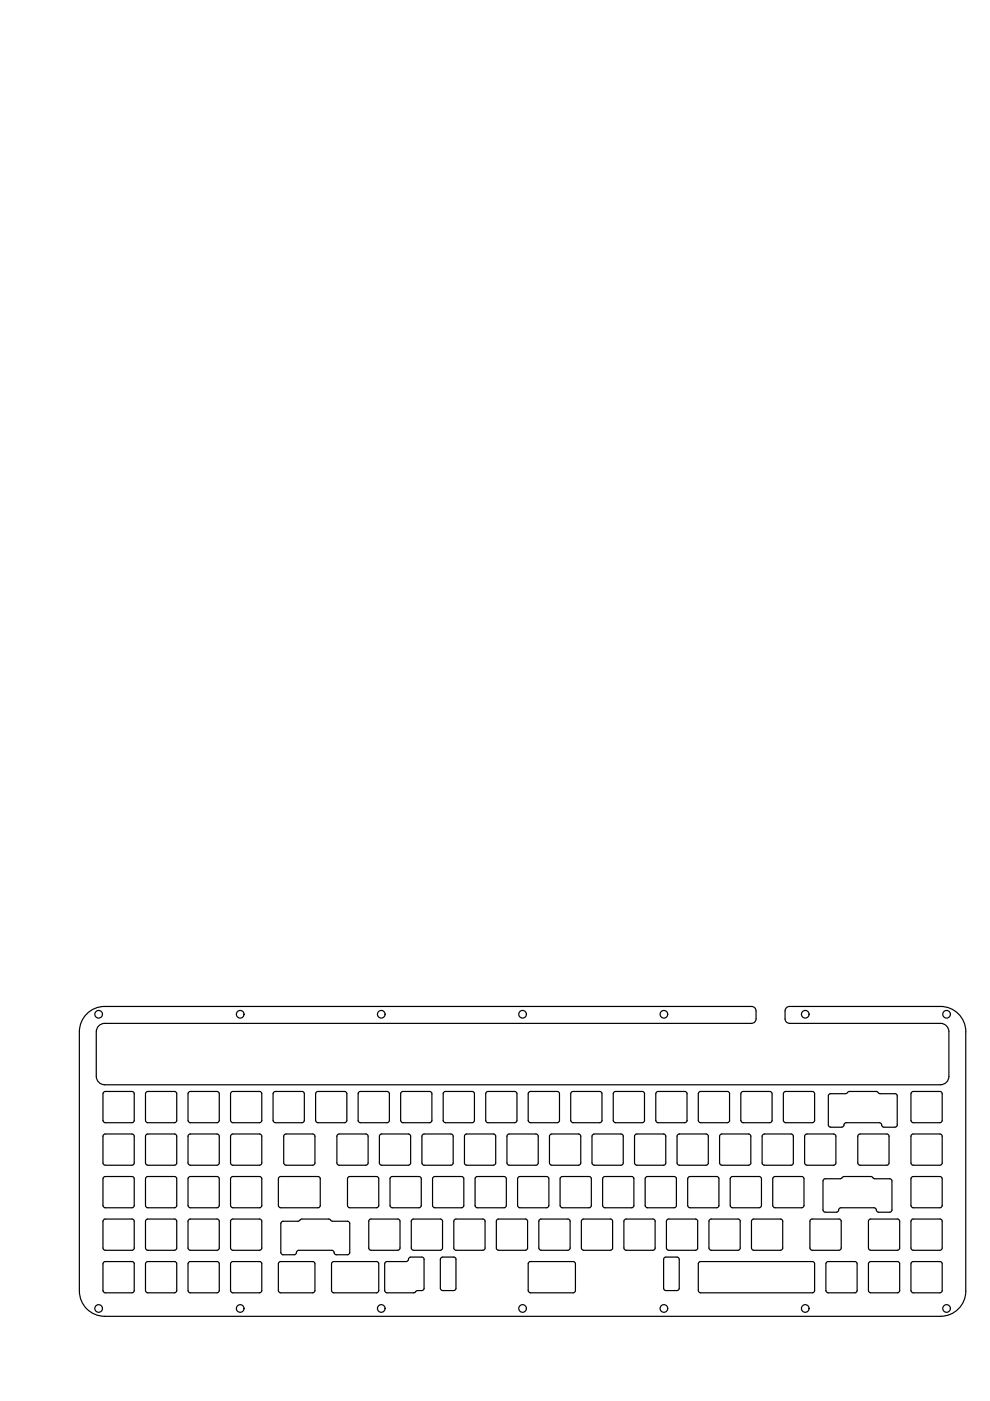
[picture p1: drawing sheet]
<svg xmlns="http://www.w3.org/2000/svg" width="210mm" height="297mm" viewBox="0 0 210 297" stroke-linecap="round" stroke-linejoin="round" font-family="sans-serif">
<!-- layer: 0 -->
<g fill="none" stroke="#000" stroke-width=".25">
<path d="M16.8 218.7v55M22.2 213.4h137.2a.95 .95 0 0 1 .9 .9v1.7a.95 .95 0 0 1-.9 1h-137.2M22.2 213.4a5.3 5.3 0 0 0-5.4 5.3M22.2 217a1.76 1.76 0 0 0-1.8 1.7v9.5a1.78 1.78 0 0 0 1.8 1.8M21.9 231.6l.4-.2 5.9 .1 .3 .4-.1 5.9-.4 .2h-5.9l-.3-.4zM22.2 230h177.2a1.76 1.76 0 0 0 1.8-1.8v-9.5a1.76 1.76 0 0 0-1.8-1.7h-32a.95 .95 0 0 1-.9-1v-1.7a.95 .95 0 0 1 .9-.9h32a5.3 5.3 0 0 1 5.4 5.3v55a5.3 5.3 0 0 1-5.4 5.4h-177.2M30.9 231.6l.4-.2 5.9 .1 .3 .4-.1 5.9-.4 .2h-5.9l-.3-.4zM39.9 231.6l.4-.2 6 .1 .2 .4-.1 5.9-.4 .2h-5.9l-.2-.4zM49 231.6l.4-.2 5.9 .1 .2 .4-.1 5.9-.4 .2h-5.9l-.2-.4zM58 231.6l.4-.2 5.9 .1 .2 .4v5.9l-.5 .2h-5.9l-.2-.4zM66.9 231.9v5.7M66.9 237.6l.1 .2 .4 .2h5.7"/>
<path d="M73.1 231.4h-5.7l-.4 .2-.1 .3M73.1 231.4l.4 .2v.3v5.7l-.2 .4h-.2M76 231.6l.4-.2 5.9 .1 .3 .4-.1 5.9-.4 .2h-5.9l-.3-.4zM85.4 231.4h5.7l.2 .1 .3 .4v5.7l-.3 .4h-5.9M85.4 231.4l-.4 .2-.1 .3v5.7l.3 .4h.2M94.2 231.5l5.9-.1 .4 .2 .1 6-.2 .4h-6l-.4-.2v-5.9zM103.2 231.5l5.9-.1 .4 .2 .1 6-.2 .4h-5.9l-.5-.2v-5.9zM112.2 231.5l6-.1 .4 .2v6l-.2 .4h-5.9l-.4-.2-.1-5.9zM121.3 231.5l5.9-.1 .4 .2v6l-.2 .4h-5.9l-.4-.2-.1-5.9zM130.3 231.5l5.9-.1 .4 .2 .1 6-.3 .4h-5.9l-.4-.2-.1-5.9zM139.3 231.5l5.9-.1 .4 .2 .1 6-.3 .4h-5.9l-.4-.2v-5.9zM154.2 231.4h-5.7l-.2 .1-.2 .4v5.7l.2 .4h5.9"/>
<path d="M154.2 231.4l.4 .2 .1 .3v5.7l-.2 .4h-.3M157.1 231.9v5.7M157.1 231.9l.2-.4 .3-.1 5.9 .1 .2 .4v5.7l-.2 .4h-.3h-5.6l-.5-.2v-.2M166.1 231.9v5.7M166.1 237.6l.2 .4h.3M166.6 231.4h5.6M166.6 238h5.6M166.6 231.4l-.3 .1-.2 .4M172.2 231.4l.3 .1 .2 .4v5.7l-.2 .4h-.3M175.6 232.4l.1 6.3 .4 .3h2.4a.64 .64 0 0 0 .5-.7l.4-.3h7.1a.63 .63 0 0 1 .5 .7l.4 .3h2.4l.4-.3v-6.3M186.2 231.6l-.4-.2h-5.7l-.8 .5h-3.2h-.2l-.3 .4M186.2 231.6l.4 .3h3.2h.2l.2 .4"/>
<path d="M193.2 231.6l.4-.2 5.9 .1 .3 .4-.1 5.9-.4 .2h-5.9l-.3-.4zM21.9 240.7l.4-.3 5.9 .1 .3 .4-.1 5.9-.4 .3-5.9-.1-.3-.4zM21.9 249.7l.4-.3 5.9 .1 .3 .4-.1 5.9-.4 .3-5.9-.1-.3-.4zM21.9 258.7l.4-.2h5.9l.3 .4-.1 5.9-.4 .3-5.9-.1-.3-.4zM30.9 240.7l.4-.3 5.9 .1 .3 .4-.1 5.9-.4 .3-5.9-.1-.3-.4zM30.9 249.7l.4-.3 5.9 .1 .3 .4-.1 5.9-.4 .3-5.9-.1-.3-.4zM30.9 258.7l.4-.2h5.9l.3 .4-.1 5.9-.4 .3-5.9-.1-.3-.4zM39.9 240.7l.4-.3 6 .1 .2 .4-.1 5.9-.4 .3-5.9-.1-.2-.4zM39.9 249.7l.4-.3 6 .1 .2 .4-.1 5.9-.4 .3-5.9-.1-.2-.4zM39.9 258.7l.4-.2h6l.2 .4-.1 5.9-.4 .3-5.9-.1-.2-.4zM49 240.7l.4-.3 5.9 .1 .2 .4-.1 5.9-.4 .3-5.9-.1-.2-.4zM49 249.7l.4-.3 5.9 .1 .2 .4-.1 5.9-.4 .3-5.9-.1-.2-.4z"/>
<path d="M49 258.7l.4-.2h5.9l.2 .4-.1 5.9-.4 .3-5.9-.1-.2-.4zM59 249.9v5.7M59 255.6l.1 .2 .4 .3M59.5 249.4l8.2 .1 .2 .4v5.7l-.2 .4-.3 .1h-7.9M59.5 249.4l-.4 .3-.1 .2M60.2 240.7l.4-.3 5.9 .1 .3 .4-.1 5.9-.4 .3-5.9-.1-.2-.4zM70.1 258.7l.4 .2h3.2l.4 .3 .1 .2-.1 6.4-.4 .2h-2.4a.63 .63 0 0 1-.5-.7l-.4-.2M70.1 258.7l-.4-.2h-5.7l-.8 .4-3.4 .1-.3 .4 .1 6.4 .4 .2h2.4a.65 .65 0 0 0 .5-.7l.4-.2h7.1M71.4 240.9v5.7M71.4 246.6l.1 .2 .4 .2M71.9 240.4h5.7M71.9 247.1h5.7"/>
<path d="M71.9 240.4l-.2 .1-.3 .4M73.7 249.7l.4-.3 6 .1 .2 .4-.1 5.9-.4 .3-5.9-.1-.2-.4zM77.6 240.4l.2 .1 .2 .4v5.7l-.2 .4h-.2M78.3 258.7l.4-.2h5.9l.2 .4-.1 5.9-.4 .3-5.9-.1-.2-.4zM80.5 240.7l.4-.3 5.9 .1 .3 .4-.1 5.9-.4 .3-5.9-.1-.3-.4zM82.8 249.7l.4-.3 5.9 .1 .2 .4v5.9l-.5 .3-5.9-.1-.2-.4zM87.3 258.7l.4-.2h5.9l.2 .4v5.9l-.4 .3-6-.1-.2-.4zM89.9 240.4h5.7l.4 .3 .1 .2v5.7l-.3 .4-5.9 .1M89.9 240.4l-.4 .3v.2v5.7l.2 .4h.2M91.9 249.5l6-.1 .4 .3v5.9l-.2 .4-5.9 .1-.4-.3-.1-5.9zM96.5 258.5h5.9l.4 .2v5.9l-.2 .4-5.9 .1-.4-.3-.1-5.9zM98.7 240.5l5.9-.1 .4 .3 .1 5.9-.2 .4h-6l-.4-.2v-5.9z"/>
<path d="M101 249.5l5.9-.1 .4 .3 .1 5.9-.3 .4-5.9 .1-.4-.3-.1-5.9zM105.5 258.5h5.9l.4 .2 .1 5.9-.3 .4-5.9 .1-.4-.3-.1-5.9zM107.7 240.5l5.9-.1 .5 .3v5.9l-.2 .4h-5.9l-.4-.2-.1-5.9zM114.2 258.9v5.7M114.3 258.9l.2-.4h.2h5.7l.4 .2 .1 .2v5.7l-.3 .4-5.9 .1-.4-.3v-.2M115.9 249.4h-5.7l-.2 .1-.3 .4v5.7l.3 .4 5.9 .1M115.9 249.4l.4 .3 .1 .2v5.7l-.3 .4-.2 .1M116.7 240.5l6-.1 .4 .3v5.9l-.2 .4h-5.9l-.4-.2-.1-5.9zM118.8 249.9v5.7M118.8 255.6v.2l.4 .3h5.7l.3-.1 .2-.4M118.8 249.9v-.2l.4-.3h5.7l.3 .1 .2 .4M123.3 258.9v5.7"/>
<path d="M123.7 258.5h5.7h.3l.2 .4M123.7 258.5h-.2l-.2 .4M125.4 249.9v5.7M125.8 240.5l5.9-.1 .4 .3 .1 5.9-.3 .4h-5.9l-.4-.2-.1-5.9zM127.8 249.9v5.7M127.8 255.6l.2 .4 .3 .1M128.2 249.4h5.7l.3 .1 .2 .4M128.3 249.4l-.3 .1-.2 .4M129.9 258.9v5.7M132.5 258.5h5.9l.4 .2 .1 5.9-.2 .4-5.9 .1-.4-.3-.1-5.9zM134.4 249.9v5.7M134.4 255.6l-.2 .4-.3 .1h-5.7"/>
<path d="M134.8 240.5l5.9-.1 .4 .3 .1 5.9-.3 .4h-5.9l-.4-.2-.1-5.9zM137 249.5l6-.1 .4 .3v5.9l-.2 .4-5.9 .1-.4-.3-.1-5.9zM141.5 258.5h6l.4 .2v5.9l-.2 .4-5.9 .1-.4-.3-.1-5.9zM143.8 240.5l5.9-.1 .4 .3 .1 5.9-.2 .4h-6l-.4-.2v-5.9zM146 249.5l6-.1 .4 .3v5.9l-.2 .4-5.9 .1-.4-.3-.1-5.9zM150.6 258.5h5.9l.4 .2v5.9l-.2 .4-5.9 .1-.4-.3-.1-5.9zM155.1 249.5l5.9-.1 .4 .3v5.9l-.2 .4-5.9 .1-.4-.3-.1-5.9zM158.7 240.4l-5.9 .1-.2 .4v5.7l.2 .4h.2l5.7 .1M158.7 240.4l.3 .1 .2 .4v5.7l-.1 .2-.4 .2M159.6 258.5h5.9l.4 .2 .1 5.9-.3 .4-5.9 .1-.4-.3-.1-5.9zM161.6 240.9v5.7M161.6 246.6l.2 .4h.3l5.6 .1"/>
<path d="M164.1 249.5l5.9-.1 .4 .3 .1 5.9-.3 .4-5.9 .1-.4-.3-.1-5.9zM167.7 240.4h-5.6l-.3 .1-.2 .4M167.7 240.4l.4 .3 .1 .2v5.7l-.2 .4h-.3M171.1 240.4h5.7l.4 .3v.2v5.7l-.2 .4-5.9 .1M171.1 240.4l-.3 .1-.2 .4v5.7l.2 .4h.3M172 258.5h5.9l.4 .2 .1 5.9-.3 .4-5.9 .1-.4-.3-.1-5.9zM178.3 256.1h-.2l-.3 .4M181.9 240.7l.5-.3 5.9 .1 .2 .4-.1 5.9-.4 .3-5.9-.1-.2-.4zM184.2 258.7l.4-.2h5.9l.3 .4-.1 5.9-.4 .3-5.9-.1-.3-.4zM184.6 249.4h-5.6l-.9 .5h-3.1l-.4 .2v6.7l.4 .2h2.3l.3-.1 .2-.4M184.6 249.4l.9 .5h3.1l.4 .2 .1 .3-.1 6.4-.4 .2h-2.3a.65 .65 0 0 1-.6-.7l-.4-.2h-7M193.2 249.7l.4-.3 5.9 .1 .3 .4-.1 5.9-.4 .3-5.9-.1-.3-.4z"/>
<path d="M193.2 240.7l.4-.3 5.9 .1 .3 .4-.1 5.9-.4 .3-5.9-.1-.3-.4zM193.2 258.7l.4-.2h5.9l.3 .4-.1 5.9-.4 .3-5.9-.1-.2-.4zM16.8 273.7a5.3 5.3 0 0 0 5.4 5.4M21.9 267.7l.4-.2h5.9l.3 .4-.1 6-.4 .2-5.9-.1-.3-.4zM30.9 267.7l.4-.2h5.9l.3 .4-.1 6-.4 .2-5.9-.1-.3-.4zM39.9 267.7l.4-.2h6l.2 .4-.1 6-.4 .2-5.9-.1-.2-.4zM49 267.7l.4-.2h5.9l.2 .4-.1 6-.4 .2-5.9-.1-.2-.4zM59 267.9v5.7M59 273.6l.3 .4 .2 .1M59.5 267.5h6.8h.2l.3 .4v5.7l-.3 .4-7 .1M59.5 267.5l-.4 .2-.1 .2M70.4 267.7l.4-.2h9.3l.2 .4-.1 6-.4 .2-9.3-.1-.2-.4z"/>
<path d="M89.4 266.5h-2.3a.65 .65 0 0 0-.6 .7l-.4 .3h-4.1l-.4 .2v6.2l.4 .2h5.7l.7-.4 1-.1M89.5 266.5l.4 .3v.2v6.1l-.2 .5h-.2M93.4 267v6.2M93.4 267v-.2l.4-.3h2.4l.4 .3 .1 6.3-.1 .3-.4 .2h-2.4h-.2l-.2-.5M112.2 267.5h9.6l.2 .4-.1 6-.4 .2-9.3-.1-.2-.4v-5.7zM123.3 264.6l.2 .4 .2 .1M129.9 264.6l-.2 .4-.3 .1h-5.7M140.9 266.6l2.6-.1 .5 .3v6.3l-.2 .5h-2.6l-.4-.2-.1-6.4zM172.2 267.5h-23.7h-.2l-.2 .4v5.7l.2 .4 .2 .1h23.7M172.2 267.5h.3l.2 .4v5.7l-.2 .4-.3 .1M175.4 267.5h5.9l.4 .2v5.9l-.2 .4-5.9 .1-.4-.2-.1-6zM184.2 267.7l.4-.2h5.9l.3 .4-.1 6-.4 .2-5.9-.1-.3-.4z"/>
<path d="M193.2 267.7l.4-.2h5.9l.3 .4-.1 6-.4 .2-5.9-.1-.3-.4z"/>
<circle cx="20.9" cy="215" r=".81"/>
<circle cx="50.9" cy="215" r=".81"/>
<circle cx="80.8" cy="215" r=".81"/>
<circle cx="110.8" cy="215" r=".81"/>
<circle cx="140.8" cy="215" r=".81"/>
<circle cx="170.7" cy="215" r=".81"/>
<circle cx="200.7" cy="215" r=".81"/>
<circle cx="20.9" cy="277.4" r=".81"/>
<circle cx="50.9" cy="277.4" r=".81"/>
<circle cx="80.8" cy="277.4" r=".81"/>
<circle cx="110.8" cy="277.4" r=".81"/>
<circle cx="140.8" cy="277.4" r=".81"/>
<circle cx="170.7" cy="277.4" r=".81"/>
<circle cx="200.7" cy="277.4" r=".81"/>
</g>
</svg>
